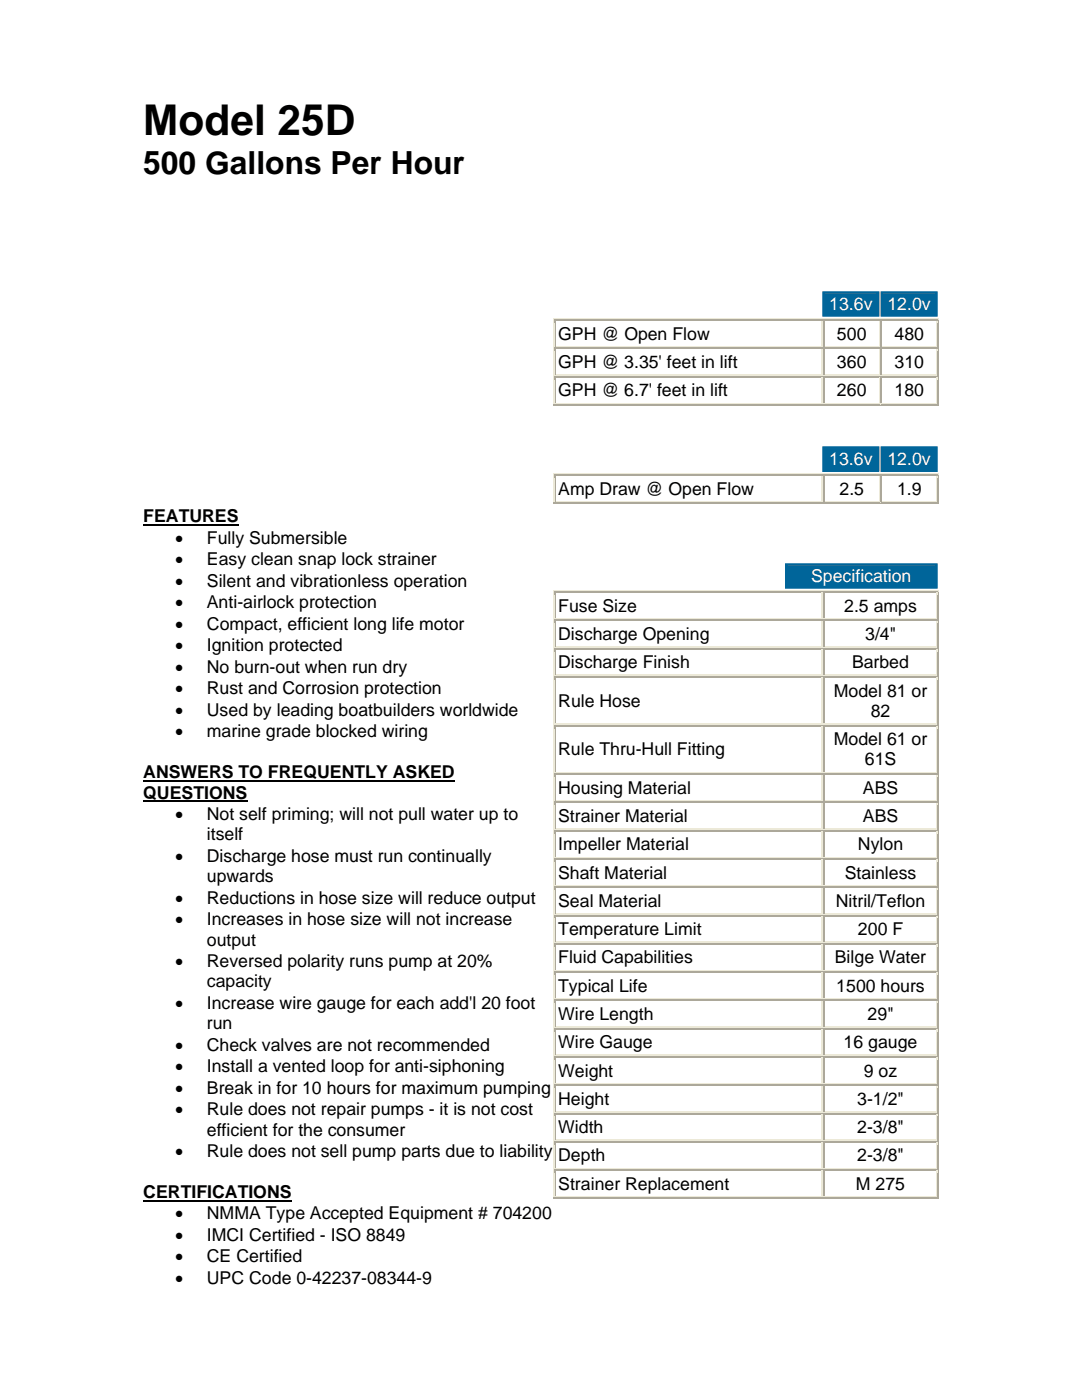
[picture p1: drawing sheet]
<svg xmlns="http://www.w3.org/2000/svg" width="216mm" height="279mm" viewBox="0 0 216 279" stroke-linecap="round" stroke-linejoin="round" font-family="sans-serif">
<defs><g id="words">
<text font-size="8.5" x="28.6" y="27">Model 25D</text>
<text font-size="6.3" x="28.6" y="34.7">500 Gallons Per Hour</text>
<g font-size="3.5" fill="#fff">
<text x="165.5" y="61.9">13.6v</text>
<text x="177.1" y="61.9">12.0v</text>
<text x="165.5" y="92.9">13.6v</text>
<text x="177.1" y="92.9">12.0v</text>
<text x="161.9" y="116.2">Specification</text>
</g>
<g font-size="3.5">
<text x="111.4" y="67.8">GPH @ Open Flow</text>
<text x="167" y="67.8">500</text>
<text x="178.5" y="67.8">480</text>
<text x="111.4" y="73.4">GPH @ 3.35' feet in lift</text>
<text x="167" y="73.4">360</text>
<text x="178.5" y="73.4">310</text>
<text x="111.4" y="79.1">GPH @ 6.7' feet in lift</text>
<text x="167" y="79.1">260</text>
<text x="178.5" y="79.1">180</text>
<text x="111.4" y="98.7">Amp Draw @ Open Flow</text>
<text x="167.5" y="98.7">2.5</text>
<text x="179" y="98.7">1.9</text>
<text x="28.6" y="104.2">FEATURES</text>
<text x="34.9" y="108.5">•</text>
<text x="34.9" y="112.8">•</text>
<text x="41.3" y="108.5">Fully Submersible</text>
<text x="41.3" y="112.8">Easy clean snap lock strainer</text>
<text x="34.9" y="117.1">•</text>
<text x="41.3" y="117.1">Silent and vibrationless operation</text>
<text x="34.9" y="121.4">•</text>
<text x="34.9" y="125.7">•</text>
<text x="41.3" y="121.4">Anti-airlock protection</text>
<text x="41.3" y="125.7">Compact, efficient long life motor</text>
<text x="111.4" y="122.1">Fuse Size</text>
<text x="168.4" y="122.1">2.5 amps</text>
<text x="34.9" y="130">•</text>
<text x="41.3" y="130">Ignition protected</text>
<text x="111.4" y="127.7">Discharge Opening</text>
<text x="172.6" y="127.7">3/4&quot;</text>
<text x="34.9" y="134.3">•</text>
<text x="41.3" y="134.3">No burn-out when run dry</text>
<text x="111.4" y="133.4">Discharge Finish</text>
<text x="170" y="133.4">Barbed</text>
<text x="34.9" y="138.6">•</text>
<text x="34.9" y="142.9">•</text>
<text x="41.3" y="142.9">Used by leading boatbuilders worldwide</text>
<text x="41.3" y="138.6">Rust and Corrosion protection</text>
<text x="111.4" y="141">Rule Hose</text>
<text x="166.4" y="139">Model 81 or</text>
<text x="173.7" y="143.1">82</text>
<text x="34.9" y="147.2">•</text>
<text x="41.3" y="147.2">marine grade blocked wiring</text>
<text x="166.4" y="148.7">Model 61 or</text>
<text x="28.6" y="155.3">ANSWERS TO FREQUENTLY ASKED</text>
<text x="111.4" y="150.7">Rule Thru-Hull Fitting</text>
<text x="172.6" y="152.8">61S</text>
<text x="28.6" y="159.4">QUESTIONS</text>
<text x="111.4" y="158.4">Housing Material</text>
<text x="172.2" y="158.4">ABS</text>
<text x="34.9" y="163.6">•</text>
<text x="41.3" y="167.7">itself</text>
<text x="41.3" y="163.6">Not self priming; will not pull water up to</text>
<text x="111.4" y="164.1">Strainer Material</text>
<text x="172.2" y="164.1">ABS</text>
<text x="34.9" y="172">•</text>
<text x="41.3" y="172">Discharge hose must run continually</text>
<text x="111.4" y="169.7">Impeller Material</text>
<text x="171.2" y="169.7">Nylon</text>
<text x="41.3" y="176">upwards</text>
<text x="111.4" y="175.3">Shaft Material</text>
<text x="168.6" y="175.3">Stainless</text>
<text x="34.9" y="180.3">•</text>
<text x="34.9" y="184.6">•</text>
<text x="41.3" y="180.3">Reductions in hose size will reduce output</text>
<text x="41.3" y="184.6">Increases in hose size will not increase</text>
<text x="111.4" y="181">Seal Material</text>
<text x="166.8" y="181">Nitril/Teflon</text>
<text x="41.3" y="188.7">output</text>
<text x="111.4" y="186.6">Temperature Limit</text>
<text x="171.2" y="186.6">200 F</text>
<text x="34.9" y="193">•</text>
<text x="41.3" y="197">capacity</text>
<text x="41.3" y="193">Reversed polarity runs pump at 20%</text>
<text x="111.4" y="192.3">Fluid Capabilities</text>
<text x="111.4" y="197.9">Typical Life</text>
<text x="166.6" y="192.3">Bilge Water</text>
<text x="166.9" y="197.9">1500 hours</text>
<text x="34.9" y="201.3">•</text>
<text x="41.3" y="201.3">Increase wire gauge for each add'l 20 foot</text>
<text x="111.4" y="203.6">Wire Length</text>
<text x="173.1" y="203.6">29&quot;</text>
<text x="34.9" y="209.7">•</text>
<text x="41.3" y="205.4">run</text>
<text x="41.3" y="209.7">Check valves are not recommended</text>
<text x="111.4" y="209.2">Wire Gauge</text>
<text x="168.3" y="209.2">16 gauge</text>
<text x="34.9" y="214">•</text>
<text x="41.3" y="214">Install a vented loop for anti-siphoning</text>
<text x="111.4" y="214.8">Weight</text>
<text x="172.4" y="214.8">9 oz</text>
<text x="34.9" y="218.3">•</text>
<text x="41.3" y="218.3">Break in for 10 hours for maximum pumping</text>
<text x="111.4" y="220.5">Height</text>
<text x="171" y="220.5">3-1/2&quot;</text>
<text x="34.9" y="222.6">•</text>
<text x="41.3" y="226.6">efficient for the consumer</text>
<text x="41.3" y="222.6">Rule does not repair pumps - it is not cost</text>
<text x="111.4" y="226.1">Width</text>
<text x="171" y="226.1">2-3/8&quot;</text>
<text x="34.9" y="230.9">•</text>
<text x="41.3" y="230.9">Rule does not sell pump parts due to liability</text>
<text x="111.4" y="231.8">Depth</text>
<text x="171" y="231.8">2-3/8&quot;</text>
<text x="28.6" y="239.1">CERTIFICATIONS</text>
<text x="111.4" y="237.4">Strainer Replacement</text>
<text x="170.8" y="237.4">M 275</text>
<text x="34.9" y="243.3">•</text>
<text x="41.3" y="243.3">NMMA Type Accepted Equipment # 704200</text>
<text x="34.9" y="247.6">•</text>
<text x="34.9" y="251.9">•</text>
<text x="41.3" y="247.6">IMCI Certified - ISO 8849</text>
<text x="41.3" y="251.9">CE Certified</text>
<text x="34.9" y="256.2">•</text>
<text x="41.3" y="256.2">UPC Code 0-42237-08344-9</text>
</g>
</g></defs>
<path d="M28.6 104.8h19M28.6 155.9h62.1M28.6 159.9h20.8M28.6 239.6h29.6" fill="none" stroke="#000" stroke-width=".38"/>
<g fill="#00659a">
<path d="M164.1 58.1h11.4v5.1h-11.4z"/>
<path d="M164.6 58.7h10.3v4h-10.3z"/>
<path d="M175.7 58.1h11.4v5.1h-11.4z"/>
<path d="M176.2 58.7h10.4v4h-10.4z"/>
</g>
<path d="M110.5 63.5h.2v1h-.2z" fill="#ece9d8"/>
<path d="M110.5 63.6h76.6" fill="none" stroke="#ece9d8" stroke-width=".25"/>
<path d="M187.1 63.5h.2v1h-.2z" fill="#aca89a"/>
<path d="M187.1 63.5h.2v.2h-.2z" fill="#ece9d8"/>
<path d="M110.6 63.8h.2v.2h-.2z" fill="#aca89a"/>
<path d="M110.6 63.9h53.4" fill="none" stroke="#aca89a" stroke-width=".25"/>
<path d="M164 63.8h.2v.2h-.2z" fill="#ece9d8"/>
<g fill="#aca89a">
<path d="M164 63.8h.2v.2h-.2z"/>
<path d="M110.6 69.1h.2v.3h-.2z"/>
</g>
<path d="M110.6 69.2h53.6" fill="none" stroke="#ece9d8" stroke-width=".25"/>
<path d="M164 69.1h.2v.3h-.2z" fill="#ece9d8"/>
<path d="M110.7 64v5.1" fill="none" stroke="#aca89a" stroke-width=".25"/>
<path d="M110.6 64.5v4.9M164.1 64v5.1" fill="none" stroke="#ece9d8" stroke-width=".25"/>
<path d="M164.2 63.8h.3v.2h-.3z" fill="#aca89a"/>
<path d="M164.2 63.9h11.3" fill="none" stroke="#aca89a" stroke-width=".25"/>
<path d="M175.5 63.8h.2v.2h-.2z" fill="#ece9d8"/>
<g fill="#aca89a">
<path d="M175.5 63.8h.2v.2h-.2z"/>
<path d="M164.2 69.1h.3v.3h-.3z"/>
</g>
<path d="M164.2 69.2h11.5" fill="none" stroke="#ece9d8" stroke-width=".25"/>
<path d="M175.5 69.1h.2v.3h-.2z" fill="#ece9d8"/>
<path d="M164.4 64v5.1" fill="none" stroke="#aca89a" stroke-width=".25"/>
<path d="M175.6 64v5.1" fill="none" stroke="#ece9d8" stroke-width=".25"/>
<path d="M175.7 63.8h.3v.2h-.3z" fill="#aca89a"/>
<path d="M175.7 63.9h11.2" fill="none" stroke="#aca89a" stroke-width=".25"/>
<path d="M186.9 63.8h.3v.2h-.3z" fill="#ece9d8"/>
<g fill="#aca89a">
<path d="M186.9 63.8h.3v.2h-.3z"/>
<path d="M175.7 69.1h.3v.3h-.3z"/>
</g>
<path d="M175.7 69.2h11.5" fill="none" stroke="#ece9d8" stroke-width=".25"/>
<path d="M186.9 69.1h.3v.3h-.3z" fill="#ece9d8"/>
<path d="M175.9 64v5.1M187.2 64.5v4.9" fill="none" stroke="#aca89a" stroke-width=".25"/>
<path d="M187 64v5.1" fill="none" stroke="#ece9d8" stroke-width=".25"/>
<path d="M110.5 69.4h.2v.8h-.2z" fill="#ece9d8"/>
<g fill="#aca89a">
<path d="M187.1 69.4h.2v.8h-.2z"/>
<path d="M110.6 69.4h.2v.3h-.2z"/>
</g>
<path d="M110.6 69.5h53.4" fill="none" stroke="#aca89a" stroke-width=".25"/>
<path d="M164 69.4h.2v.3h-.2z" fill="#ece9d8"/>
<g fill="#aca89a">
<path d="M164 69.4h.2v.3h-.2z"/>
<path d="M110.6 74.8h.2v.2h-.2z"/>
</g>
<path d="M110.6 74.9h53.6" fill="none" stroke="#ece9d8" stroke-width=".25"/>
<path d="M164 74.8h.2v.2h-.2z" fill="#ece9d8"/>
<path d="M110.7 69.7v5.1" fill="none" stroke="#aca89a" stroke-width=".25"/>
<path d="M110.6 70.2v4.8M164.1 69.7v5.1" fill="none" stroke="#ece9d8" stroke-width=".25"/>
<path d="M164.2 69.4h.3v.3h-.3z" fill="#aca89a"/>
<path d="M164.2 69.5h11.3" fill="none" stroke="#aca89a" stroke-width=".25"/>
<path d="M175.5 69.4h.2v.3h-.2z" fill="#ece9d8"/>
<g fill="#aca89a">
<path d="M175.5 69.4h.2v.3h-.2z"/>
<path d="M164.2 74.8h.3v.2h-.3z"/>
</g>
<path d="M164.2 74.9h11.5" fill="none" stroke="#ece9d8" stroke-width=".25"/>
<path d="M175.5 74.8h.2v.2h-.2z" fill="#ece9d8"/>
<path d="M164.4 69.7v5.1" fill="none" stroke="#aca89a" stroke-width=".25"/>
<path d="M175.6 69.7v5.1" fill="none" stroke="#ece9d8" stroke-width=".25"/>
<path d="M175.7 69.4h.3v.3h-.3z" fill="#aca89a"/>
<path d="M175.7 69.5h11.2" fill="none" stroke="#aca89a" stroke-width=".25"/>
<path d="M186.9 69.4h.3v.3h-.3z" fill="#ece9d8"/>
<g fill="#aca89a">
<path d="M186.9 69.4h.3v.3h-.3z"/>
<path d="M175.7 74.8h.3v.2h-.3z"/>
</g>
<path d="M175.7 74.9h11.5" fill="none" stroke="#ece9d8" stroke-width=".25"/>
<path d="M186.9 74.8h.3v.2h-.3z" fill="#ece9d8"/>
<path d="M175.9 69.7v5.1M187.2 70.2v4.8" fill="none" stroke="#aca89a" stroke-width=".25"/>
<path d="M187 69.7v5.1" fill="none" stroke="#ece9d8" stroke-width=".25"/>
<path d="M110.5 75h.2v.8h-.2z" fill="#ece9d8"/>
<g fill="#aca89a">
<path d="M187.1 75h.2v.8h-.2z"/>
<path d="M110.6 75.1h.2v.2h-.2z"/>
</g>
<path d="M110.6 75.2h53.4" fill="none" stroke="#aca89a" stroke-width=".25"/>
<path d="M164 75.1h.2v.2h-.2z" fill="#ece9d8"/>
<g fill="#aca89a">
<path d="M164 75.1h.2v.2h-.2z"/>
<path d="M110.6 80.4h.2v.3h-.2z"/>
</g>
<path d="M110.6 80.5h53.6" fill="none" stroke="#ece9d8" stroke-width=".25"/>
<path d="M164 80.4h.2v.3h-.2z" fill="#ece9d8"/>
<path d="M110.7 75.3v5.1M110.5 80.8h53.7" fill="none" stroke="#aca89a" stroke-width=".25"/>
<path d="M110.6 75.8v5.1M164.1 75.3v5.1" fill="none" stroke="#ece9d8" stroke-width=".25"/>
<path d="M164.2 75.1h.3v.2h-.3z" fill="#aca89a"/>
<path d="M164.2 75.2h11.3" fill="none" stroke="#aca89a" stroke-width=".25"/>
<path d="M175.5 75.1h.2v.2h-.2z" fill="#ece9d8"/>
<g fill="#aca89a">
<path d="M175.5 75.1h.2v.2h-.2z"/>
<path d="M164.2 80.4h.3v.3h-.3z"/>
</g>
<path d="M164.2 80.5h11.5" fill="none" stroke="#ece9d8" stroke-width=".25"/>
<path d="M175.5 80.4h.2v.3h-.2z" fill="#ece9d8"/>
<path d="M164.4 75.3v5.1M164.2 80.8h11.5" fill="none" stroke="#aca89a" stroke-width=".25"/>
<path d="M175.6 75.3v5.1" fill="none" stroke="#ece9d8" stroke-width=".25"/>
<path d="M175.7 75.1h.3v.2h-.3z" fill="#aca89a"/>
<path d="M175.7 75.2h11.2" fill="none" stroke="#aca89a" stroke-width=".25"/>
<path d="M186.9 75.1h.3v.2h-.3z" fill="#ece9d8"/>
<g fill="#aca89a">
<path d="M186.9 75.1h.3v.2h-.3z"/>
<path d="M175.7 80.4h.3v.3h-.3z"/>
</g>
<path d="M175.7 80.5h11.5" fill="none" stroke="#ece9d8" stroke-width=".25"/>
<path d="M186.9 80.4h.3v.3h-.3z" fill="#ece9d8"/>
<path d="M175.9 75.3v5.1M187.2 75.8v5.1M175.7 80.8h11.4" fill="none" stroke="#aca89a" stroke-width=".25"/>
<path d="M187 75.3v5.1" fill="none" stroke="#ece9d8" stroke-width=".25"/>
<path d="M187.1 80.7h.2v.2h-.2z" fill="#aca89a"/>
<g fill="#00659a">
<path d="M164.1 89.1h11.4v5.1h-11.4z"/>
<path d="M164.6 89.6h10.3v4.1h-10.3z"/>
<path d="M175.7 89.1h11.4v5.1h-11.4z"/>
<path d="M176.2 89.6h10.4v4.1h-10.4z"/>
</g>
<path d="M110.5 94.4h.2v1.1h-.2z" fill="#ece9d8"/>
<path d="M110.5 94.6h76.6" fill="none" stroke="#ece9d8" stroke-width=".25"/>
<path d="M187.1 94.4h.2v1.1h-.2z" fill="#aca89a"/>
<path d="M187.1 94.4h.2v.3h-.2z" fill="#ece9d8"/>
<path d="M110.6 94.7h.2v.3h-.2z" fill="#aca89a"/>
<path d="M110.6 94.8h53.4" fill="none" stroke="#aca89a" stroke-width=".25"/>
<path d="M164 94.7h.2v.3h-.2z" fill="#ece9d8"/>
<g fill="#aca89a">
<path d="M164 94.7h.2v.3h-.2z"/>
<path d="M110.6 100.1h.2v.2h-.2z"/>
</g>
<path d="M110.6 100.2h53.6" fill="none" stroke="#ece9d8" stroke-width=".25"/>
<path d="M164 100.1h.2v.2h-.2z" fill="#ece9d8"/>
<path d="M110.7 95v5.1M110.5 100.5h53.7" fill="none" stroke="#aca89a" stroke-width=".25"/>
<path d="M110.6 95.5v5.1M164.1 95v5.1" fill="none" stroke="#ece9d8" stroke-width=".25"/>
<path d="M164.2 94.7h.3v.3h-.3z" fill="#aca89a"/>
<path d="M164.2 94.8h11.3" fill="none" stroke="#aca89a" stroke-width=".25"/>
<path d="M175.5 94.7h.2v.3h-.2z" fill="#ece9d8"/>
<g fill="#aca89a">
<path d="M175.5 94.7h.2v.3h-.2z"/>
<path d="M164.2 100.1h.3v.2h-.3z"/>
</g>
<path d="M164.2 100.2h11.5" fill="none" stroke="#ece9d8" stroke-width=".25"/>
<path d="M175.5 100.1h.2v.2h-.2z" fill="#ece9d8"/>
<path d="M164.4 95v5.1M164.2 100.5h11.5" fill="none" stroke="#aca89a" stroke-width=".25"/>
<path d="M175.6 95v5.1" fill="none" stroke="#ece9d8" stroke-width=".25"/>
<path d="M175.7 94.7h.3v.3h-.3z" fill="#aca89a"/>
<path d="M175.7 94.8h11.2" fill="none" stroke="#aca89a" stroke-width=".25"/>
<path d="M186.9 94.7h.3v.3h-.3z" fill="#ece9d8"/>
<g fill="#aca89a">
<path d="M186.9 94.7h.3v.3h-.3z"/>
<path d="M175.7 100.1h.3v.2h-.3z"/>
</g>
<path d="M175.7 100.2h11.5" fill="none" stroke="#ece9d8" stroke-width=".25"/>
<path d="M186.9 100.1h.3v.2h-.3z" fill="#ece9d8"/>
<path d="M175.9 95v5.1M187.2 95.5v5.1M175.7 100.5h11.4" fill="none" stroke="#aca89a" stroke-width=".25"/>
<path d="M187 95v5.1" fill="none" stroke="#ece9d8" stroke-width=".25"/>
<path d="M187.1 100.4h.2v.2h-.2z" fill="#aca89a"/>
<g fill="#00659a">
<path d="M156.6 112.4h30.5v5.1h-30.5z"/>
<path d="M157.2 112.9h29.4v4.1h-29.4z"/>
</g>
<path d="M110.5 117.8h.2v1h-.2z" fill="#ece9d8"/>
<path d="M110.5 117.9h76.6" fill="none" stroke="#ece9d8" stroke-width=".25"/>
<path d="M187.1 117.8h.2v1h-.2z" fill="#aca89a"/>
<path d="M187.1 117.8h.2v.2h-.2z" fill="#ece9d8"/>
<path d="M110.6 118h.2v.3h-.2z" fill="#aca89a"/>
<path d="M110.6 118.2h53.4" fill="none" stroke="#aca89a" stroke-width=".25"/>
<path d="M164 118h.2v.3h-.2z" fill="#ece9d8"/>
<g fill="#aca89a">
<path d="M164 118h.2v.3h-.2z"/>
<path d="M110.6 123.4h.2v.2h-.2z"/>
</g>
<path d="M110.6 123.5h53.6" fill="none" stroke="#ece9d8" stroke-width=".25"/>
<path d="M164 123.4h.2v.2h-.2z" fill="#ece9d8"/>
<path d="M110.7 118.3v5.1" fill="none" stroke="#aca89a" stroke-width=".25"/>
<path d="M110.6 118.8v4.9M164.1 118.3v5.1" fill="none" stroke="#ece9d8" stroke-width=".25"/>
<path d="M164.2 118h.3v.3h-.3z" fill="#aca89a"/>
<path d="M164.2 118.2h22.7" fill="none" stroke="#aca89a" stroke-width=".25"/>
<path d="M186.9 118h.3v.3h-.3z" fill="#ece9d8"/>
<g fill="#aca89a">
<path d="M186.9 118h.3v.3h-.3z"/>
<path d="M164.2 123.4h.3v.2h-.3z"/>
</g>
<path d="M164.2 123.5h23" fill="none" stroke="#ece9d8" stroke-width=".25"/>
<path d="M186.9 123.4h.3v.2h-.3z" fill="#ece9d8"/>
<path d="M164.4 118.3v5.1M187.2 118.8v4.9" fill="none" stroke="#aca89a" stroke-width=".25"/>
<path d="M187 118.3v5.1" fill="none" stroke="#ece9d8" stroke-width=".25"/>
<path d="M110.5 123.7h.2v.8h-.2z" fill="#ece9d8"/>
<g fill="#aca89a">
<path d="M187.1 123.7h.2v.8h-.2z"/>
<path d="M110.6 123.7h.2v.2h-.2z"/>
</g>
<path d="M110.6 123.8h53.4" fill="none" stroke="#aca89a" stroke-width=".25"/>
<path d="M164 123.7h.2v.2h-.2z" fill="#ece9d8"/>
<g fill="#aca89a">
<path d="M164 123.7h.2v.2h-.2z"/>
<path d="M110.6 129h.2v.3h-.2z"/>
</g>
<path d="M110.6 129.2h53.6" fill="none" stroke="#ece9d8" stroke-width=".25"/>
<path d="M164 129h.2v.3h-.2z" fill="#ece9d8"/>
<path d="M110.7 123.9v5.1" fill="none" stroke="#aca89a" stroke-width=".25"/>
<path d="M110.6 124.5v4.8M164.1 123.9v5.1" fill="none" stroke="#ece9d8" stroke-width=".25"/>
<path d="M164.2 123.7h.3v.2h-.3z" fill="#aca89a"/>
<path d="M164.2 123.8h22.7" fill="none" stroke="#aca89a" stroke-width=".25"/>
<path d="M186.9 123.7h.3v.2h-.3z" fill="#ece9d8"/>
<g fill="#aca89a">
<path d="M186.9 123.7h.3v.2h-.3z"/>
<path d="M164.2 129h.3v.3h-.3z"/>
</g>
<path d="M164.2 129.2h23" fill="none" stroke="#ece9d8" stroke-width=".25"/>
<path d="M186.9 129h.3v.3h-.3z" fill="#ece9d8"/>
<path d="M164.4 123.9v5.1M187.2 124.5v4.8" fill="none" stroke="#aca89a" stroke-width=".25"/>
<path d="M187 123.9v5.1" fill="none" stroke="#ece9d8" stroke-width=".25"/>
<path d="M110.5 129.3h.2v.8h-.2z" fill="#ece9d8"/>
<g fill="#aca89a">
<path d="M187.1 129.3h.2v.8h-.2z"/>
<path d="M110.6 129.3h.2v.3h-.2z"/>
</g>
<path d="M110.6 129.5h53.4" fill="none" stroke="#aca89a" stroke-width=".25"/>
<path d="M164 129.3h.2v.3h-.2z" fill="#ece9d8"/>
<g fill="#aca89a">
<path d="M164 129.3h.2v.3h-.2z"/>
<path d="M110.6 134.7h.2v.2h-.2z"/>
</g>
<path d="M110.6 134.8h53.6" fill="none" stroke="#ece9d8" stroke-width=".25"/>
<path d="M164 134.7h.2v.2h-.2z" fill="#ece9d8"/>
<path d="M110.7 129.6v5.1" fill="none" stroke="#aca89a" stroke-width=".25"/>
<path d="M110.6 130.1v4.8M164.1 129.6v5.1" fill="none" stroke="#ece9d8" stroke-width=".25"/>
<path d="M164.2 129.3h.3v.3h-.3z" fill="#aca89a"/>
<path d="M164.2 129.5h22.7" fill="none" stroke="#aca89a" stroke-width=".25"/>
<path d="M186.9 129.3h.3v.3h-.3z" fill="#ece9d8"/>
<g fill="#aca89a">
<path d="M186.9 129.3h.3v.3h-.3z"/>
<path d="M164.2 134.7h.3v.2h-.3z"/>
</g>
<path d="M164.2 134.8h23" fill="none" stroke="#ece9d8" stroke-width=".25"/>
<path d="M186.9 134.7h.3v.2h-.3z" fill="#ece9d8"/>
<path d="M164.4 129.6v5.1M187.2 130.1v4.8" fill="none" stroke="#aca89a" stroke-width=".25"/>
<path d="M187 129.6v5.1" fill="none" stroke="#ece9d8" stroke-width=".25"/>
<path d="M110.5 134.9h.2v.8h-.2z" fill="#ece9d8"/>
<g fill="#aca89a">
<path d="M187.1 134.9h.2v.8h-.2z"/>
<path d="M110.6 135h.2v.2h-.2z"/>
</g>
<path d="M110.6 135.1h53.4" fill="none" stroke="#aca89a" stroke-width=".25"/>
<path d="M164 135h.2v.2h-.2z" fill="#ece9d8"/>
<g fill="#aca89a">
<path d="M164 135h.2v.2h-.2z"/>
<path d="M110.6 144.4h.2v.2h-.2z"/>
</g>
<path d="M110.6 144.5h53.6" fill="none" stroke="#ece9d8" stroke-width=".25"/>
<path d="M164 144.4h.2v.2h-.2z" fill="#ece9d8"/>
<path d="M110.7 135.2v9.2" fill="none" stroke="#aca89a" stroke-width=".25"/>
<path d="M110.6 135.7v9M164.1 135.2v9.2" fill="none" stroke="#ece9d8" stroke-width=".25"/>
<path d="M164.2 135h.3v.2h-.3z" fill="#aca89a"/>
<path d="M164.2 135.1h22.7" fill="none" stroke="#aca89a" stroke-width=".25"/>
<path d="M186.9 135h.3v.2h-.3z" fill="#ece9d8"/>
<g fill="#aca89a">
<path d="M186.9 135h.3v.2h-.3z"/>
<path d="M164.2 144.4h.3v.2h-.3z"/>
</g>
<path d="M164.2 144.5h23" fill="none" stroke="#ece9d8" stroke-width=".25"/>
<path d="M186.9 144.4h.3v.2h-.3z" fill="#ece9d8"/>
<path d="M164.4 135.2v9.2M187.2 135.7v9" fill="none" stroke="#aca89a" stroke-width=".25"/>
<path d="M187 135.2v9.2" fill="none" stroke="#ece9d8" stroke-width=".25"/>
<path d="M110.5 144.7h.2v.8h-.2z" fill="#ece9d8"/>
<g fill="#aca89a">
<path d="M187.1 144.7h.2v.8h-.2z"/>
<path d="M110.6 144.7h.2v.2h-.2z"/>
</g>
<path d="M110.6 144.8h53.4" fill="none" stroke="#aca89a" stroke-width=".25"/>
<path d="M164 144.7h.2v.2h-.2z" fill="#ece9d8"/>
<g fill="#aca89a">
<path d="M164 144.7h.2v.2h-.2z"/>
<path d="M110.6 154.1h.2v.2h-.2z"/>
</g>
<path d="M110.6 154.2h53.6" fill="none" stroke="#ece9d8" stroke-width=".25"/>
<path d="M164 154.1h.2v.2h-.2z" fill="#ece9d8"/>
<path d="M110.7 144.9v9.2" fill="none" stroke="#aca89a" stroke-width=".25"/>
<path d="M110.6 145.5v8.8M164.1 144.9v9.2" fill="none" stroke="#ece9d8" stroke-width=".25"/>
<path d="M164.2 144.7h.3v.2h-.3z" fill="#aca89a"/>
<path d="M164.2 144.8h22.7" fill="none" stroke="#aca89a" stroke-width=".25"/>
<path d="M186.9 144.7h.3v.2h-.3z" fill="#ece9d8"/>
<g fill="#aca89a">
<path d="M186.9 144.7h.3v.2h-.3z"/>
<path d="M164.2 154.1h.3v.2h-.3z"/>
</g>
<path d="M164.2 154.2h23" fill="none" stroke="#ece9d8" stroke-width=".25"/>
<path d="M186.9 154.1h.3v.2h-.3z" fill="#ece9d8"/>
<path d="M164.4 144.9v9.2M187.2 145.5v8.8" fill="none" stroke="#aca89a" stroke-width=".25"/>
<path d="M187 144.9v9.2" fill="none" stroke="#ece9d8" stroke-width=".25"/>
<path d="M110.5 154.3h.2v.9h-.2z" fill="#ece9d8"/>
<g fill="#aca89a">
<path d="M187.1 154.3h.2v.9h-.2z"/>
<path d="M110.6 154.4h.2v.2h-.2z"/>
</g>
<path d="M110.6 154.5h53.4" fill="none" stroke="#aca89a" stroke-width=".25"/>
<path d="M164 154.4h.2v.2h-.2z" fill="#ece9d8"/>
<g fill="#aca89a">
<path d="M164 154.4h.2v.2h-.2z"/>
<path d="M110.6 159.7h.2v.3h-.2z"/>
</g>
<path d="M110.6 159.9h53.6" fill="none" stroke="#ece9d8" stroke-width=".25"/>
<path d="M164 159.7h.2v.3h-.2z" fill="#ece9d8"/>
<path d="M110.7 154.6v5.1" fill="none" stroke="#aca89a" stroke-width=".25"/>
<path d="M110.6 155.2v4.8M164.1 154.6v5.1" fill="none" stroke="#ece9d8" stroke-width=".25"/>
<path d="M164.2 154.4h.3v.2h-.3z" fill="#aca89a"/>
<path d="M164.2 154.5h22.7" fill="none" stroke="#aca89a" stroke-width=".25"/>
<path d="M186.9 154.4h.3v.2h-.3z" fill="#ece9d8"/>
<g fill="#aca89a">
<path d="M186.9 154.4h.3v.2h-.3z"/>
<path d="M164.2 159.7h.3v.3h-.3z"/>
</g>
<path d="M164.2 159.9h23" fill="none" stroke="#ece9d8" stroke-width=".25"/>
<path d="M186.9 159.7h.3v.3h-.3z" fill="#ece9d8"/>
<path d="M164.4 154.6v5.1M187.2 155.2v4.8" fill="none" stroke="#aca89a" stroke-width=".25"/>
<path d="M187 154.6v5.1" fill="none" stroke="#ece9d8" stroke-width=".25"/>
<path d="M110.5 160h.2v.8h-.2z" fill="#ece9d8"/>
<g fill="#aca89a">
<path d="M187.1 160h.2v.8h-.2z"/>
<path d="M110.6 160h.2v.3h-.2z"/>
</g>
<path d="M110.6 160.1h53.4" fill="none" stroke="#aca89a" stroke-width=".25"/>
<path d="M164 160h.2v.3h-.2z" fill="#ece9d8"/>
<g fill="#aca89a">
<path d="M164 160h.2v.3h-.2z"/>
<path d="M110.6 165.4h.2v.2h-.2z"/>
</g>
<path d="M110.6 165.5h53.6" fill="none" stroke="#ece9d8" stroke-width=".25"/>
<path d="M164 165.4h.2v.2h-.2z" fill="#ece9d8"/>
<path d="M110.7 160.3v5.1" fill="none" stroke="#aca89a" stroke-width=".25"/>
<path d="M110.6 160.8v4.8M164.1 160.3v5.1" fill="none" stroke="#ece9d8" stroke-width=".25"/>
<path d="M164.2 160h.3v.3h-.3z" fill="#aca89a"/>
<path d="M164.2 160.1h22.7" fill="none" stroke="#aca89a" stroke-width=".25"/>
<path d="M186.9 160h.3v.3h-.3z" fill="#ece9d8"/>
<g fill="#aca89a">
<path d="M186.9 160h.3v.3h-.3z"/>
<path d="M164.2 165.4h.3v.2h-.3z"/>
</g>
<path d="M164.2 165.5h23" fill="none" stroke="#ece9d8" stroke-width=".25"/>
<path d="M186.9 165.4h.3v.2h-.3z" fill="#ece9d8"/>
<path d="M164.4 160.3v5.1M187.2 160.8v4.8" fill="none" stroke="#aca89a" stroke-width=".25"/>
<path d="M187 160.3v5.1" fill="none" stroke="#ece9d8" stroke-width=".25"/>
<path d="M110.5 165.6h.2v.8h-.2z" fill="#ece9d8"/>
<g fill="#aca89a">
<path d="M187.1 165.6h.2v.8h-.2z"/>
<path d="M110.6 165.7h.2v.2h-.2z"/>
</g>
<path d="M110.6 165.8h53.4" fill="none" stroke="#aca89a" stroke-width=".25"/>
<path d="M164 165.7h.2v.2h-.2z" fill="#ece9d8"/>
<g fill="#aca89a">
<path d="M164 165.7h.2v.2h-.2z"/>
<path d="M110.6 171h.2v.3h-.2z"/>
</g>
<path d="M110.6 171.1h53.6" fill="none" stroke="#ece9d8" stroke-width=".25"/>
<path d="M164 171h.2v.3h-.2z" fill="#ece9d8"/>
<path d="M110.7 165.9v5.1" fill="none" stroke="#aca89a" stroke-width=".25"/>
<path d="M110.6 166.4v4.9M164.1 165.9v5.1" fill="none" stroke="#ece9d8" stroke-width=".25"/>
<path d="M164.2 165.7h.3v.2h-.3z" fill="#aca89a"/>
<path d="M164.2 165.8h22.7" fill="none" stroke="#aca89a" stroke-width=".25"/>
<path d="M186.9 165.7h.3v.2h-.3z" fill="#ece9d8"/>
<g fill="#aca89a">
<path d="M186.9 165.7h.3v.2h-.3z"/>
<path d="M164.2 171h.3v.3h-.3z"/>
</g>
<path d="M164.2 171.1h23" fill="none" stroke="#ece9d8" stroke-width=".25"/>
<path d="M186.9 171h.3v.3h-.3z" fill="#ece9d8"/>
<path d="M164.4 165.9v5.1M187.2 166.4v4.9" fill="none" stroke="#aca89a" stroke-width=".25"/>
<path d="M187 165.9v5.1" fill="none" stroke="#ece9d8" stroke-width=".25"/>
<path d="M110.5 171.3h.2v.8h-.2z" fill="#ece9d8"/>
<g fill="#aca89a">
<path d="M187.1 171.3h.2v.8h-.2z"/>
<path d="M110.6 171.3h.2v.3h-.2z"/>
</g>
<path d="M110.6 171.4h53.4" fill="none" stroke="#aca89a" stroke-width=".25"/>
<path d="M164 171.3h.2v.3h-.2z" fill="#ece9d8"/>
<g fill="#aca89a">
<path d="M164 171.3h.2v.3h-.2z"/>
<path d="M110.6 176.7h.2v.2h-.2z"/>
</g>
<path d="M110.6 176.8h53.6" fill="none" stroke="#ece9d8" stroke-width=".25"/>
<path d="M164 176.7h.2v.2h-.2z" fill="#ece9d8"/>
<path d="M110.7 171.6v5.1" fill="none" stroke="#aca89a" stroke-width=".25"/>
<path d="M110.6 172.1v4.8M164.1 171.6v5.1" fill="none" stroke="#ece9d8" stroke-width=".25"/>
<path d="M164.2 171.3h.3v.3h-.3z" fill="#aca89a"/>
<path d="M164.2 171.4h22.7" fill="none" stroke="#aca89a" stroke-width=".25"/>
<path d="M186.9 171.3h.3v.3h-.3z" fill="#ece9d8"/>
<g fill="#aca89a">
<path d="M186.9 171.3h.3v.3h-.3z"/>
<path d="M164.2 176.7h.3v.2h-.3z"/>
</g>
<path d="M164.2 176.8h23" fill="none" stroke="#ece9d8" stroke-width=".25"/>
<path d="M186.9 176.7h.3v.2h-.3z" fill="#ece9d8"/>
<path d="M164.4 171.6v5.1M187.2 172.1v4.8" fill="none" stroke="#aca89a" stroke-width=".25"/>
<path d="M187 171.6v5.1" fill="none" stroke="#ece9d8" stroke-width=".25"/>
<path d="M110.5 176.9h.2v.8h-.2z" fill="#ece9d8"/>
<g fill="#aca89a">
<path d="M187.1 176.9h.2v.8h-.2z"/>
<path d="M110.6 177h.2v.2h-.2z"/>
</g>
<path d="M110.6 177.1h53.4" fill="none" stroke="#aca89a" stroke-width=".25"/>
<path d="M164 177h.2v.2h-.2z" fill="#ece9d8"/>
<g fill="#aca89a">
<path d="M164 177h.2v.2h-.2z"/>
<path d="M110.6 182.3h.2v.2h-.2z"/>
</g>
<path d="M110.6 182.4h53.6" fill="none" stroke="#ece9d8" stroke-width=".25"/>
<path d="M164 182.3h.2v.2h-.2z" fill="#ece9d8"/>
<path d="M110.7 177.2v5.1" fill="none" stroke="#aca89a" stroke-width=".25"/>
<path d="M110.6 177.7v4.9M164.1 177.2v5.1" fill="none" stroke="#ece9d8" stroke-width=".25"/>
<path d="M164.2 177h.3v.2h-.3z" fill="#aca89a"/>
<path d="M164.2 177.1h22.7" fill="none" stroke="#aca89a" stroke-width=".25"/>
<path d="M186.9 177h.3v.2h-.3z" fill="#ece9d8"/>
<g fill="#aca89a">
<path d="M186.9 177h.3v.2h-.3z"/>
<path d="M164.2 182.3h.3v.2h-.3z"/>
</g>
<path d="M164.2 182.4h23" fill="none" stroke="#ece9d8" stroke-width=".25"/>
<path d="M186.9 182.3h.3v.2h-.3z" fill="#ece9d8"/>
<path d="M164.4 177.2v5.1M187.2 177.7v4.9" fill="none" stroke="#aca89a" stroke-width=".25"/>
<path d="M187 177.2v5.1" fill="none" stroke="#ece9d8" stroke-width=".25"/>
<path d="M110.5 182.6h.2v.8h-.2z" fill="#ece9d8"/>
<g fill="#aca89a">
<path d="M187.1 182.6h.2v.8h-.2z"/>
<path d="M110.6 182.6h.2v.2h-.2z"/>
</g>
<path d="M110.6 182.7h53.4" fill="none" stroke="#aca89a" stroke-width=".25"/>
<path d="M164 182.6h.2v.2h-.2z" fill="#ece9d8"/>
<g fill="#aca89a">
<path d="M164 182.6h.2v.2h-.2z"/>
<path d="M110.6 187.9h.2v.3h-.2z"/>
</g>
<path d="M110.6 188.1h53.6" fill="none" stroke="#ece9d8" stroke-width=".25"/>
<path d="M164 187.9h.2v.3h-.2z" fill="#ece9d8"/>
<path d="M110.7 182.8v5.1" fill="none" stroke="#aca89a" stroke-width=".25"/>
<path d="M110.6 183.4v4.8M164.1 182.8v5.1" fill="none" stroke="#ece9d8" stroke-width=".25"/>
<path d="M164.2 182.6h.3v.2h-.3z" fill="#aca89a"/>
<path d="M164.2 182.7h22.7" fill="none" stroke="#aca89a" stroke-width=".25"/>
<path d="M186.9 182.6h.3v.2h-.3z" fill="#ece9d8"/>
<g fill="#aca89a">
<path d="M186.9 182.6h.3v.2h-.3z"/>
<path d="M164.2 187.9h.3v.3h-.3z"/>
</g>
<path d="M164.2 188.1h23" fill="none" stroke="#ece9d8" stroke-width=".25"/>
<path d="M186.9 187.9h.3v.3h-.3z" fill="#ece9d8"/>
<path d="M164.4 182.8v5.1M187.2 183.4v4.8" fill="none" stroke="#aca89a" stroke-width=".25"/>
<path d="M187 182.8v5.1" fill="none" stroke="#ece9d8" stroke-width=".25"/>
<path d="M110.5 188.2h.2v.8h-.2z" fill="#ece9d8"/>
<g fill="#aca89a">
<path d="M187.1 188.2h.2v.8h-.2z"/>
<path d="M110.6 188.2h.2v.3h-.2z"/>
</g>
<path d="M110.6 188.4h53.4" fill="none" stroke="#aca89a" stroke-width=".25"/>
<path d="M164 188.2h.2v.3h-.2z" fill="#ece9d8"/>
<g fill="#aca89a">
<path d="M164 188.2h.2v.3h-.2z"/>
<path d="M110.6 193.6h.2v.2h-.2z"/>
</g>
<path d="M110.6 193.7h53.6" fill="none" stroke="#ece9d8" stroke-width=".25"/>
<path d="M164 193.6h.2v.2h-.2z" fill="#ece9d8"/>
<path d="M110.7 188.5v5.1" fill="none" stroke="#aca89a" stroke-width=".25"/>
<path d="M110.6 189v4.8M164.1 188.5v5.1" fill="none" stroke="#ece9d8" stroke-width=".25"/>
<path d="M164.2 188.2h.3v.3h-.3z" fill="#aca89a"/>
<path d="M164.2 188.4h22.7" fill="none" stroke="#aca89a" stroke-width=".25"/>
<path d="M186.9 188.2h.3v.3h-.3z" fill="#ece9d8"/>
<g fill="#aca89a">
<path d="M186.9 188.2h.3v.3h-.3z"/>
<path d="M164.2 193.6h.3v.2h-.3z"/>
</g>
<path d="M164.2 193.7h23" fill="none" stroke="#ece9d8" stroke-width=".25"/>
<path d="M186.9 193.6h.3v.2h-.3z" fill="#ece9d8"/>
<path d="M164.4 188.5v5.1M187.2 189v4.8" fill="none" stroke="#aca89a" stroke-width=".25"/>
<path d="M187 188.5v5.1" fill="none" stroke="#ece9d8" stroke-width=".25"/>
<path d="M110.5 193.8h.2v.8h-.2z" fill="#ece9d8"/>
<g fill="#aca89a">
<path d="M187.1 193.8h.2v.8h-.2z"/>
<path d="M110.6 193.9h.2v.2h-.2z"/>
</g>
<path d="M110.6 194h53.4" fill="none" stroke="#aca89a" stroke-width=".25"/>
<path d="M164 193.9h.2v.2h-.2z" fill="#ece9d8"/>
<g fill="#aca89a">
<path d="M164 193.9h.2v.2h-.2z"/>
<path d="M110.6 199.2h.2v.3h-.2z"/>
</g>
<path d="M110.6 199.3h53.6" fill="none" stroke="#ece9d8" stroke-width=".25"/>
<path d="M164 199.2h.2v.3h-.2z" fill="#ece9d8"/>
<path d="M110.7 194.1v5.1" fill="none" stroke="#aca89a" stroke-width=".25"/>
<path d="M110.6 194.6v4.9M164.1 194.1v5.1" fill="none" stroke="#ece9d8" stroke-width=".25"/>
<path d="M164.2 193.9h.3v.2h-.3z" fill="#aca89a"/>
<path d="M164.2 194h22.7" fill="none" stroke="#aca89a" stroke-width=".25"/>
<path d="M186.9 193.9h.3v.2h-.3z" fill="#ece9d8"/>
<g fill="#aca89a">
<path d="M186.9 193.9h.3v.2h-.3z"/>
<path d="M164.2 199.2h.3v.3h-.3z"/>
</g>
<path d="M164.2 199.3h23" fill="none" stroke="#ece9d8" stroke-width=".25"/>
<path d="M186.9 199.2h.3v.3h-.3z" fill="#ece9d8"/>
<path d="M164.4 194.1v5.1M187.2 194.6v4.9" fill="none" stroke="#aca89a" stroke-width=".25"/>
<path d="M187 194.1v5.1" fill="none" stroke="#ece9d8" stroke-width=".25"/>
<path d="M110.5 199.5h.2v.8h-.2z" fill="#ece9d8"/>
<g fill="#aca89a">
<path d="M187.1 199.5h.2v.8h-.2z"/>
<path d="M110.6 199.5h.2v.3h-.2z"/>
</g>
<path d="M110.6 199.6h53.4" fill="none" stroke="#aca89a" stroke-width=".25"/>
<path d="M164 199.5h.2v.3h-.2z" fill="#ece9d8"/>
<g fill="#aca89a">
<path d="M164 199.5h.2v.3h-.2z"/>
<path d="M110.6 204.9h.2v.2h-.2z"/>
</g>
<path d="M110.6 205h53.6" fill="none" stroke="#ece9d8" stroke-width=".25"/>
<path d="M164 204.9h.2v.2h-.2z" fill="#ece9d8"/>
<path d="M110.7 199.8v5.1" fill="none" stroke="#aca89a" stroke-width=".25"/>
<path d="M164.1 199.8v5.1M110.6 200.3v4.8" fill="none" stroke="#ece9d8" stroke-width=".25"/>
<path d="M164.2 199.5h.3v.3h-.3z" fill="#aca89a"/>
<path d="M164.2 199.6h22.7" fill="none" stroke="#aca89a" stroke-width=".25"/>
<path d="M186.9 199.5h.3v.3h-.3z" fill="#ece9d8"/>
<g fill="#aca89a">
<path d="M186.9 199.5h.3v.3h-.3z"/>
<path d="M164.2 204.9h.3v.2h-.3z"/>
</g>
<path d="M164.2 205h23" fill="none" stroke="#ece9d8" stroke-width=".25"/>
<path d="M186.9 204.9h.3v.2h-.3z" fill="#ece9d8"/>
<path d="M164.4 199.8v5.1M187.2 200.3v4.8" fill="none" stroke="#aca89a" stroke-width=".25"/>
<path d="M187 199.8v5.1" fill="none" stroke="#ece9d8" stroke-width=".25"/>
<path d="M110.5 205.1h.2v.9h-.2z" fill="#ece9d8"/>
<g fill="#aca89a">
<path d="M187.1 205.1h.2v.9h-.2z"/>
<path d="M110.6 205.2h.2v.2h-.2z"/>
</g>
<path d="M110.6 205.3h53.4" fill="none" stroke="#aca89a" stroke-width=".25"/>
<path d="M164 205.2h.2v.2h-.2z" fill="#ece9d8"/>
<g fill="#aca89a">
<path d="M164 205.2h.2v.2h-.2z"/>
<path d="M110.6 210.5h.2v.3h-.2z"/>
</g>
<path d="M110.6 210.6h53.6" fill="none" stroke="#ece9d8" stroke-width=".25"/>
<path d="M164 210.5h.2v.3h-.2z" fill="#ece9d8"/>
<path d="M110.7 205.4v5.1" fill="none" stroke="#aca89a" stroke-width=".25"/>
<path d="M110.6 206v4.8M164.1 205.4v5.1" fill="none" stroke="#ece9d8" stroke-width=".25"/>
<path d="M164.2 205.2h.3v.2h-.3z" fill="#aca89a"/>
<path d="M164.2 205.3h22.7" fill="none" stroke="#aca89a" stroke-width=".25"/>
<path d="M186.9 205.2h.3v.2h-.3z" fill="#ece9d8"/>
<g fill="#aca89a">
<path d="M186.9 205.2h.3v.2h-.3z"/>
<path d="M164.2 210.5h.3v.3h-.3z"/>
</g>
<path d="M164.2 210.6h23" fill="none" stroke="#ece9d8" stroke-width=".25"/>
<path d="M186.9 210.5h.3v.3h-.3z" fill="#ece9d8"/>
<path d="M164.4 205.4v5.1M187.2 206v4.8" fill="none" stroke="#aca89a" stroke-width=".25"/>
<path d="M187 205.4v5.1" fill="none" stroke="#ece9d8" stroke-width=".25"/>
<path d="M110.5 210.8h.2v.8h-.2z" fill="#ece9d8"/>
<g fill="#aca89a">
<path d="M187.1 210.8h.2v.8h-.2z"/>
<path d="M110.6 210.8h.2v.3h-.2z"/>
</g>
<path d="M110.6 210.9h53.4" fill="none" stroke="#aca89a" stroke-width=".25"/>
<path d="M164 210.8h.2v.3h-.2z" fill="#ece9d8"/>
<g fill="#aca89a">
<path d="M164 210.8h.2v.3h-.2z"/>
<path d="M110.6 216.2h.2v.2h-.2z"/>
</g>
<path d="M110.6 216.3h53.6" fill="none" stroke="#ece9d8" stroke-width=".25"/>
<path d="M164 216.2h.2v.2h-.2z" fill="#ece9d8"/>
<path d="M110.7 211.1v5.1" fill="none" stroke="#aca89a" stroke-width=".25"/>
<path d="M110.6 211.6v4.8M164.1 211.1v5.1" fill="none" stroke="#ece9d8" stroke-width=".25"/>
<path d="M164.2 210.8h.3v.3h-.3z" fill="#aca89a"/>
<path d="M164.2 210.9h22.7" fill="none" stroke="#aca89a" stroke-width=".25"/>
<path d="M186.9 210.8h.3v.3h-.3z" fill="#ece9d8"/>
<g fill="#aca89a">
<path d="M186.9 210.8h.3v.3h-.3z"/>
<path d="M164.2 216.2h.3v.2h-.3z"/>
</g>
<path d="M164.2 216.3h23" fill="none" stroke="#ece9d8" stroke-width=".25"/>
<path d="M186.9 216.2h.3v.2h-.3z" fill="#ece9d8"/>
<path d="M164.4 211.1v5.1M187.2 211.6v4.8" fill="none" stroke="#aca89a" stroke-width=".25"/>
<path d="M187 211.1v5.1" fill="none" stroke="#ece9d8" stroke-width=".25"/>
<path d="M110.5 216.4h.2v.8h-.2z" fill="#ece9d8"/>
<g fill="#aca89a">
<path d="M187.1 216.4h.2v.8h-.2z"/>
<path d="M110.6 216.5h.2v.2h-.2z"/>
</g>
<path d="M110.6 216.6h53.4" fill="none" stroke="#aca89a" stroke-width=".25"/>
<path d="M164 216.5h.2v.2h-.2z" fill="#ece9d8"/>
<g fill="#aca89a">
<path d="M164 216.5h.2v.2h-.2z"/>
<path d="M110.6 221.8h.2v.3h-.2z"/>
</g>
<path d="M110.6 221.9h53.6" fill="none" stroke="#ece9d8" stroke-width=".25"/>
<path d="M164 221.8h.2v.3h-.2z" fill="#ece9d8"/>
<path d="M110.7 216.7v5.1" fill="none" stroke="#aca89a" stroke-width=".25"/>
<path d="M110.6 217.2v4.9M164.1 216.7v5.1" fill="none" stroke="#ece9d8" stroke-width=".25"/>
<path d="M164.2 216.5h.3v.2h-.3z" fill="#aca89a"/>
<path d="M164.2 216.6h22.7" fill="none" stroke="#aca89a" stroke-width=".25"/>
<path d="M186.9 216.5h.3v.2h-.3z" fill="#ece9d8"/>
<g fill="#aca89a">
<path d="M186.9 216.5h.3v.2h-.3z"/>
<path d="M164.2 221.8h.3v.3h-.3z"/>
</g>
<path d="M164.2 221.9h23" fill="none" stroke="#ece9d8" stroke-width=".25"/>
<path d="M186.9 221.8h.3v.3h-.3z" fill="#ece9d8"/>
<path d="M164.4 216.7v5.1M187.2 217.2v4.9" fill="none" stroke="#aca89a" stroke-width=".25"/>
<path d="M187 216.7v5.1" fill="none" stroke="#ece9d8" stroke-width=".25"/>
<path d="M110.5 222.1h.2v.8h-.2z" fill="#ece9d8"/>
<g fill="#aca89a">
<path d="M187.1 222.1h.2v.8h-.2z"/>
<path d="M110.6 222.1h.2v.3h-.2z"/>
</g>
<path d="M110.6 222.2h53.4" fill="none" stroke="#aca89a" stroke-width=".25"/>
<path d="M164 222.1h.2v.3h-.2z" fill="#ece9d8"/>
<g fill="#aca89a">
<path d="M164 222.1h.2v.3h-.2z"/>
<path d="M110.6 227.4h.2v.3h-.2z"/>
</g>
<path d="M110.6 227.6h53.6" fill="none" stroke="#ece9d8" stroke-width=".25"/>
<path d="M164 227.4h.2v.3h-.2z" fill="#ece9d8"/>
<path d="M110.7 222.4v5" fill="none" stroke="#aca89a" stroke-width=".25"/>
<path d="M110.6 222.9v4.8M164.1 222.4v5" fill="none" stroke="#ece9d8" stroke-width=".25"/>
<path d="M164.2 222.1h.3v.3h-.3z" fill="#aca89a"/>
<path d="M164.2 222.2h22.7" fill="none" stroke="#aca89a" stroke-width=".25"/>
<path d="M186.9 222.1h.3v.3h-.3z" fill="#ece9d8"/>
<g fill="#aca89a">
<path d="M186.9 222.1h.3v.3h-.3z"/>
<path d="M164.2 227.4h.3v.3h-.3z"/>
</g>
<path d="M164.2 227.6h23" fill="none" stroke="#ece9d8" stroke-width=".25"/>
<path d="M186.9 227.4h.3v.3h-.3z" fill="#ece9d8"/>
<path d="M164.4 222.4v5M187.2 222.9v4.8" fill="none" stroke="#aca89a" stroke-width=".25"/>
<path d="M187 222.4v5" fill="none" stroke="#ece9d8" stroke-width=".25"/>
<path d="M110.5 227.7h.2v.8h-.2z" fill="#ece9d8"/>
<g fill="#aca89a">
<path d="M187.1 227.7h.2v.8h-.2z"/>
<path d="M110.6 227.7h.2v.3h-.2z"/>
</g>
<path d="M110.6 227.9h53.4" fill="none" stroke="#aca89a" stroke-width=".25"/>
<path d="M164 227.7h.2v.3h-.2z" fill="#ece9d8"/>
<g fill="#aca89a">
<path d="M164 227.7h.2v.3h-.2z"/>
<path d="M110.6 233.1h.2v.2h-.2z"/>
</g>
<path d="M110.6 233.2h53.6" fill="none" stroke="#ece9d8" stroke-width=".25"/>
<path d="M164 233.1h.2v.2h-.2z" fill="#ece9d8"/>
<path d="M110.7 228v5.1" fill="none" stroke="#aca89a" stroke-width=".25"/>
<path d="M110.6 228.5v4.9M164.1 228v5.1" fill="none" stroke="#ece9d8" stroke-width=".25"/>
<path d="M164.2 227.7h.3v.3h-.3z" fill="#aca89a"/>
<path d="M164.2 227.9h22.7" fill="none" stroke="#aca89a" stroke-width=".25"/>
<path d="M186.9 227.7h.3v.3h-.3z" fill="#ece9d8"/>
<g fill="#aca89a">
<path d="M186.9 227.7h.3v.3h-.3z"/>
<path d="M164.2 233.1h.3v.2h-.3z"/>
</g>
<path d="M164.2 233.2h23" fill="none" stroke="#ece9d8" stroke-width=".25"/>
<path d="M186.9 233.1h.3v.2h-.3z" fill="#ece9d8"/>
<path d="M164.4 228v5.1M187.2 228.5v4.9" fill="none" stroke="#aca89a" stroke-width=".25"/>
<path d="M187 228v5.1" fill="none" stroke="#ece9d8" stroke-width=".25"/>
<path d="M110.5 233.4h.2v.8h-.2z" fill="#ece9d8"/>
<g fill="#aca89a">
<path d="M187.1 233.4h.2v.8h-.2z"/>
<path d="M110.6 233.4h.2v.2h-.2z"/>
</g>
<path d="M110.6 233.5h53.4" fill="none" stroke="#aca89a" stroke-width=".25"/>
<path d="M164 233.4h.2v.2h-.2z" fill="#ece9d8"/>
<g fill="#aca89a">
<path d="M164 233.4h.2v.2h-.2z"/>
<path d="M110.6 238.7h.2v.3h-.2z"/>
</g>
<path d="M110.6 238.9h53.6" fill="none" stroke="#ece9d8" stroke-width=".25"/>
<path d="M164 238.7h.2v.3h-.2z" fill="#ece9d8"/>
<path d="M110.5 239.1h53.7M110.7 233.6v5.1" fill="none" stroke="#aca89a" stroke-width=".25"/>
<path d="M110.6 234.2v5.1M164.1 233.6v5.1" fill="none" stroke="#ece9d8" stroke-width=".25"/>
<path d="M164.2 233.4h.3v.2h-.3z" fill="#aca89a"/>
<path d="M164.2 233.5h22.7" fill="none" stroke="#aca89a" stroke-width=".25"/>
<path d="M186.9 233.4h.3v.2h-.3z" fill="#ece9d8"/>
<g fill="#aca89a">
<path d="M186.9 233.4h.3v.2h-.3z"/>
<path d="M164.2 238.7h.3v.3h-.3z"/>
</g>
<path d="M164.2 238.9h23" fill="none" stroke="#ece9d8" stroke-width=".25"/>
<path d="M186.9 238.7h.3v.3h-.3z" fill="#ece9d8"/>
<path d="M164.2 239.1h22.9M164.4 233.6v5.1M187.2 234.2v5.1" fill="none" stroke="#aca89a" stroke-width=".25"/>
<path d="M187 233.6v5.1" fill="none" stroke="#ece9d8" stroke-width=".25"/>
<path d="M187.1 239h.2v.3h-.2z" fill="#aca89a"/>
<use href="#words"/>
</svg>
